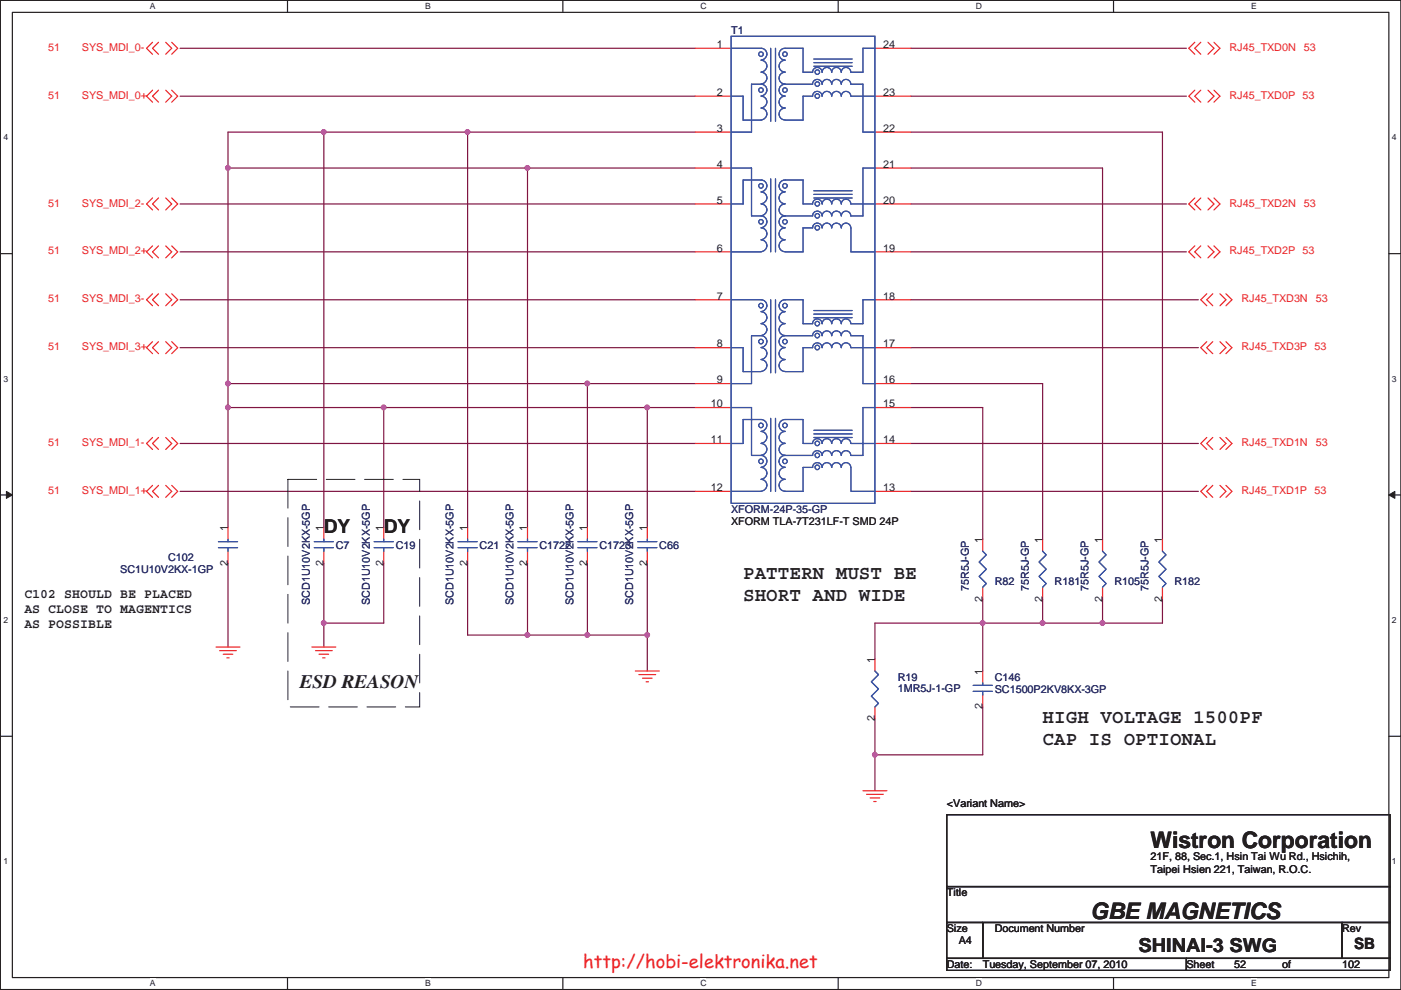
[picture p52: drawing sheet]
<svg xmlns="http://www.w3.org/2000/svg" width="297mm" height="210mm" viewBox="0 0 297 210" stroke-linecap="round" stroke-linejoin="round" font-family="sans-serif">
<defs><g id="words">
<g font-size="4.8" fill="#231f20">
<text x="243.9" y="179.8">Wistron Corporation</text>
<text x="231.2" y="195">GBE MAGNETICS</text>
</g>
<g font-size="4.1" fill="#231f20">
<text x="68.7" y="113.1">DY</text>
<text x="81.4" y="113.1">DY</text>
<text x="157.6" y="122.9">PATTERN MUST BE</text>
<text x="157.6" y="127.5">SHORT AND WIDE</text>
<text x="63.6" y="146">ESD REASON</text>
<text x="221.1" y="153.4">HIGH VOLTAGE 1500PF</text>
<text x="221.1" y="158">CAP IS OPTIONAL</text>
<text x="241.4" y="202">SHINAI-3 SWG</text>
</g>
<text font-size="3.9" fill="#ed2024" x="123.7" y="205.2">http://hobi-elektronika.net</text>
<text font-size="3.3" fill="#231f20" x="287.1" y="201.3">SB</text>
<g font-size="2.8" fill="#231f20">
<text x="5.2" y="126.9">C102 SHOULD BE PLACED</text>
<text x="5.2" y="130">AS CLOSE TO MAGENTICS</text>
<text x="5.2" y="133.2">AS POSSIBLE</text>
</g>
<g font-size="2.3" fill="#ec2426">
<text x="10.2" y="10.8">51</text>
<text x="17.4" y="10.8">SYS_MDI_0-</text>
<text x="260.7" y="10.8">RJ45_TXD0N</text>
<text x="276.4" y="10.8">53</text>
<text x="10.2" y="21">51</text>
<text x="17.4" y="21">SYS_MDI_0+</text>
<text x="260.7" y="21">RJ45_TXD0P 53</text>
<text x="10.2" y="43.8">51</text>
<text x="17.4" y="43.8">SYS_MDI_2-</text>
<text x="260.7" y="43.8">RJ45_TXD2N</text>
<text x="276.4" y="43.8">53</text>
<text x="10.2" y="54">51</text>
<text x="17.4" y="54">SYS_MDI_2+</text>
<text x="260.7" y="54">RJ45_TXD2P 53</text>
<text x="10.2" y="64.1">51</text>
<text x="17.4" y="64.1">SYS_MDI_3-</text>
<text x="263.2" y="64.1">RJ45_TXD3N</text>
<text x="279" y="64.1">53</text>
<text x="10.2" y="74.3">51</text>
<text x="17.4" y="74.3">SYS_MDI_3+</text>
<text x="263.2" y="74.3">RJ45_TXD3P 53</text>
<text x="10.2" y="94.6">51</text>
<text x="17.4" y="94.6">SYS_MDI_1-</text>
<text x="263.2" y="94.6">RJ45_TXD1N</text>
<text x="279" y="94.6">53</text>
<text x="10.2" y="104.8">51</text>
<text x="17.4" y="104.8">SYS_MDI_1+</text>
<text x="263.2" y="104.8">RJ45_TXD1P 53</text>
</g>
<g font-size="2.3" fill="#231f20">
<text x="152" y="10.2">1</text>
<text x="187.3" y="10.2">24</text>
<text x="152" y="20.4">2</text>
<text x="187.3" y="20.4">23</text>
<text x="152" y="28">3</text>
<text x="187.3" y="28">22</text>
<text x="152" y="35.6">4</text>
<text x="187.3" y="35.6">21</text>
<text x="152" y="43.2">5</text>
<text x="187.3" y="43.2">20</text>
<text x="152" y="53.4">6</text>
<text x="187.3" y="53.4">19</text>
<text x="152" y="63.5">7</text>
<text x="187.3" y="63.5">18</text>
<text x="152" y="73.7">8</text>
<text x="187.3" y="73.7">17</text>
<text x="152" y="81.3">9</text>
<text x="187.3" y="81.3">16</text>
<text x="150.7" y="86.4">10</text>
<text x="187.3" y="86.4">15</text>
<text x="150.7" y="94">11</text>
<text x="187.3" y="94">14</text>
<text x="150.7" y="104.2">12</text>
<text x="187.3" y="104.2">13</text>
<text x="48.3" y="112.6" transform="rotate(-90 48.3 112.6)">1</text>
<text x="68.6" y="112.6" transform="rotate(-90 68.6 112.6)">1</text>
<text x="81.3" y="112.6" transform="rotate(-90 81.3 112.6)">1</text>
<text x="99.1" y="112.6" transform="rotate(-90 99.1 112.6)">1</text>
<text x="111.8" y="112.6" transform="rotate(-90 111.8 112.6)">1</text>
<text x="124.5" y="112.6" transform="rotate(-90 124.5 112.6)">1</text>
<text x="137.2" y="112.6" transform="rotate(-90 137.2 112.6)">1</text>
<text x="155" y="111.4">XFORM TLA-7T231LF-T SMD 24P</text>
<text x="48.3" y="120" transform="rotate(-90 48.3 120)">2</text>
<text x="68.6" y="120" transform="rotate(-90 68.6 120)">2</text>
<text x="81.3" y="120" transform="rotate(-90 81.3 120)">2</text>
<text x="99.1" y="120" transform="rotate(-90 99.1 120)">2</text>
<text x="111.8" y="120" transform="rotate(-90 111.8 120)">2</text>
<text x="124.5" y="120" transform="rotate(-90 124.5 120)">2</text>
<text x="137.2" y="120" transform="rotate(-90 137.2 120)">2</text>
<text x="208.3" y="115.1" transform="rotate(-90 208.3 115.1)">1</text>
<text x="221" y="115.1" transform="rotate(-90 221 115.1)">1</text>
<text x="233.7" y="115.1" transform="rotate(-90 233.7 115.1)">1</text>
<text x="246.4" y="115.1" transform="rotate(-90 246.4 115.1)">1</text>
<text x="208.3" y="127.6" transform="rotate(-90 208.3 127.6)">2</text>
<text x="221" y="127.6" transform="rotate(-90 221 127.6)">2</text>
<text x="233.7" y="127.6" transform="rotate(-90 233.7 127.6)">2</text>
<text x="246.4" y="127.6" transform="rotate(-90 246.4 127.6)">2</text>
<text x="185.5" y="140.5" transform="rotate(-90 185.5 140.5)">1</text>
<text x="208.3" y="143.1" transform="rotate(-90 208.3 143.1)">1</text>
<text x="185.5" y="153" transform="rotate(-90 185.5 153)">2</text>
<text x="208.3" y="150.4" transform="rotate(-90 208.3 150.4)">2</text>
<text x="200.7" y="171.1">&lt;Variant Name&gt;</text>
<text x="243.9" y="182.5">21F, 88, Sec.1, Hsin Tai Wu Rd., Hsichih,</text>
<text x="243.9" y="185.2">Taipei Hsien 221, Taiwan, R.O.C.</text>
<text x="200.7" y="190.1">Title</text>
<text x="200.7" y="197.7">Size</text>
<text x="210.9" y="197.7">Document Number</text>
<text x="284.6" y="197.7">Rev</text>
<text x="203.3" y="200.3">A4</text>
<text x="200.7" y="205.4">Date:</text>
<text x="208.4" y="205.4">Tuesday, September 07, 2010</text>
<text x="251.5" y="205.4">Sheet</text>
<text x="261.7" y="205.4">52</text>
<text x="271.9" y="205.4">of</text>
<text x="284.6" y="205.4">102</text>
</g>
<g font-size="2.3" fill="#2d2d72">
<text x="155" y="7.2">T1</text>
<text x="155" y="108.8">XFORM-24P-35-GP</text>
<text x="35.6" y="119">C102</text>
<text x="71.2" y="116.5">C7</text>
<text x="83.9" y="116.5">C19</text>
<text x="101.7" y="116.5">C21</text>
<text x="114.4" y="116.5">C1722</text>
<text x="127.1" y="116.5">C1723</text>
<text x="139.8" y="116.5">C66</text>
<text x="25.5" y="121.5">SC1U10V2KX-1GP</text>
<text x="205.4" y="125.3" transform="rotate(-90 205.4 125.3)">75R5J-GP</text>
<text x="210.9" y="124.1">R82</text>
<text x="218.1" y="125.3" transform="rotate(-90 218.1 125.3)">75R5J-GP</text>
<text x="223.6" y="124.1">R181</text>
<text x="230.8" y="125.3" transform="rotate(-90 230.8 125.3)">75R5J-GP</text>
<text x="236.3" y="124.1">R105</text>
<text x="243.5" y="125.3" transform="rotate(-90 243.5 125.3)">75R5J-GP</text>
<text x="249" y="124.1">R182</text>
<text x="65.7" y="128.4" transform="rotate(-90 65.7 128.4)">SCD1U10V2KX-5GP</text>
<text x="78.4" y="128.4" transform="rotate(-90 78.4 128.4)">SCD1U10V2KX-5GP</text>
<text x="96.2" y="128.4" transform="rotate(-90 96.2 128.4)">SCD1U10V2KX-5GP</text>
<text x="108.9" y="128.4" transform="rotate(-90 108.9 128.4)">SCD1U10V2KX-5GP</text>
<text x="121.6" y="128.4" transform="rotate(-90 121.6 128.4)">SCD1U10V2KX-5GP</text>
<text x="134.3" y="128.4" transform="rotate(-90 134.3 128.4)">SCD1U10V2KX-5GP</text>
<text x="190.3" y="144.4">R19</text>
<text x="190.3" y="146.7">1MR5J-1-GP</text>
<text x="210.9" y="144.4">C146</text>
<text x="210.9" y="146.9">SC1500P2KV8KX-3GP</text>
</g>
<g font-size="1.8" fill="#231f20">
<text x="31.8" y="1.9">A</text>
<text x="90.1" y="1.9">B</text>
<text x="148.5" y="1.9">C</text>
<text x="206.9" y="1.9">D</text>
<text x="265.3" y="1.9">E</text>
<text x=".7" y="29.8">4</text>
<text x="295.1" y="29.8">4</text>
<text x=".7" y="81">3</text>
<text x="295.1" y="81">3</text>
<text x=".7" y="132.2">2</text>
<text x="295.1" y="132.2">2</text>
<text x=".7" y="183.3">1</text>
<text x="295.1" y="183.3">1</text>
<text x="31.8" y="209.2">A</text>
<text x="90.1" y="209.2">B</text>
<text x="148.5" y="209.2">C</text>
<text x="206.9" y="209.2">D</text>
<text x="265.3" y="209.2">E</text>
</g>
</g></defs>
<path d="M.1 .1h296.9v209.8h-296.9zM2.6 2.6h291.9v204.7h-291.9z" fill="none" stroke="#231f20" stroke-width=".25"/>
<g fill="#fff">
<path d="M31.8 .3h1.2v2h-1.2z"/>
<path d="M31.8 207.6h1.2v2h-1.2z"/>
</g>
<path d="M61 .1v2.5M61 207.3v2.6" fill="none" stroke="#231f20" stroke-width=".25"/>
<g fill="#fff">
<path d="M90.1 .3h1.2v2h-1.2z"/>
<path d="M90.1 207.6h1.2v2h-1.2z"/>
</g>
<path d="M119.3 .1v2.5M119.3 207.3v2.6" fill="none" stroke="#231f20" stroke-width=".25"/>
<g fill="#fff">
<path d="M148.5 .3h1.3v2h-1.3z"/>
<path d="M148.5 207.6h1.3v2h-1.3z"/>
</g>
<path d="M177.7 .1v2.5M177.7 207.3v2.6" fill="none" stroke="#231f20" stroke-width=".25"/>
<g fill="#fff">
<path d="M206.9 .3h1.2v2h-1.2z"/>
<path d="M206.9 207.6h1.2v2h-1.2z"/>
</g>
<path d="M236.1 .1v2.5M236.1 207.3v2.6" fill="none" stroke="#231f20" stroke-width=".25"/>
<g fill="#fff">
<path d="M265.3 .3h1.1v2h-1.1z"/>
<path d="M265.3 207.6h1.1v2h-1.1z"/>
<path d="M.7 28.2h1v2h-1z"/>
<path d="M295.1 28.2h1v2h-1z"/>
<path d="M.7 79.4h1v2h-1z"/>
<path d="M295.1 79.4h1v2h-1z"/>
</g>
<path d="M.1 53.8h2.5M294.5 53.8h2.5" fill="none" stroke="#231f20" stroke-width=".25"/>
<g fill="#fff">
<path d="M.7 130.6h1v1.9h-1z"/>
<path d="M295.1 130.6h1v1.9h-1z"/>
</g>
<path d="M.1 105h2.5M294.5 105h2.5" fill="none" stroke="#231f20" stroke-width=".25"/>
<path d="M1.4 104.2l1.2 .8-1.2 .7z" fill="#231f20"/>
<path d="M1.4 104.2l1.2 .8-1.2 .7z" fill="none" stroke="#231f20" stroke-width=".21"/>
<path d="M294.5 105l1.2-.8v1.5z" fill="#231f20"/>
<path d="M294.5 105l1.2-.8v1.5z" fill="none" stroke="#231f20" stroke-width=".21"/>
<g fill="#fff">
<path d="M.7 181.7h1v2h-1z"/>
<path d="M295.1 181.7h1v2h-1z"/>
</g>
<path d="M.1 156.2h2.5M294.5 156.2h2.5" fill="none" stroke="#231f20" stroke-width=".25"/>
<g fill="none" stroke="#7f1542" stroke-width=".25">
<path d="M38.2 10.2h109.2M193.1 10.2h58.4M38.2 20.4h109.2M111.8 35.6v76.2M193.1 20.4h58.4M38.2 43.3h109.2M38.2 53.4h109.2M193.1 43.3h58.4M193.1 53.4h58.4M38.2 73.7h109.2M38.2 63.6h109.2M193.1 73.7h61"/>
<path d="M193.1 63.6h61M38.2 94.1h109.2M124.5 81.4v30.4M193.1 94.1h61M38.2 104.2h109.2M193.1 104.2h61"/>
</g>
<circle cx="111.8" cy="35.6" r=".49" fill="#b8529f"/>
<circle cx="111.8" cy="35.6" r=".49" fill="none" stroke="#b8529f" stroke-width=".25"/>
<path d="M99.1 28v83.8M111.8 119.5v15.2h25.4v-15.2M124.5 119.5v15.2" fill="none" stroke="#7f1542" stroke-width=".25"/>
<circle cx="124.5" cy="134.7" r=".49" fill="#b8529f"/>
<circle cx="124.5" cy="134.7" r=".49" fill="none" stroke="#b8529f" stroke-width=".25"/>
<circle cx="111.8" cy="134.7" r=".49" fill="#b8529f"/>
<circle cx="111.8" cy="134.7" r=".49" fill="none" stroke="#b8529f" stroke-width=".25"/>
<path d="M137.2 86.4v25.4M99.1 119.5v15.2h12.7M137.2 134.7v7.6" fill="none" stroke="#7f1542" stroke-width=".25"/>
<circle cx="137.2" cy="134.7" r=".49" fill="#b8529f"/>
<circle cx="137.2" cy="134.7" r=".49" fill="none" stroke="#b8529f" stroke-width=".25"/>
<path d="M137.2 86.4h10.2" fill="none" stroke="#7f1542" stroke-width=".25"/>
<circle cx="137.2" cy="86.4" r=".49" fill="#b8529f"/>
<circle cx="137.2" cy="86.4" r=".49" fill="none" stroke="#b8529f" stroke-width=".25"/>
<path d="M124.5 81.4h22.9" fill="none" stroke="#7f1542" stroke-width=".25"/>
<circle cx="124.5" cy="81.3" r=".49" fill="#b8529f"/>
<circle cx="124.5" cy="81.3" r=".49" fill="none" stroke="#b8529f" stroke-width=".25"/>
<path d="M99.1 28h48.3M111.8 35.6h35.6" fill="none" stroke="#7f1542" stroke-width=".25"/>
<circle cx="99.1" cy="28" r=".49" fill="#b8529f"/>
<circle cx="99.1" cy="28" r=".49" fill="none" stroke="#b8529f" stroke-width=".25"/>
<path d="M81.4 86.4v25.4M81.4 119.5v12.7h-12.7v5" fill="none" stroke="#7f1542" stroke-width=".25"/>
<circle cx="68.6" cy="132.1" r=".49" fill="#b8529f"/>
<circle cx="68.6" cy="132.1" r=".49" fill="none" stroke="#b8529f" stroke-width=".25"/>
<path d="M68.7 28v83.8M68.7 119.5v12.7" fill="none" stroke="#7f1542" stroke-width=".25"/>
<circle cx="68.6" cy="28" r=".49" fill="#b8529f"/>
<circle cx="68.6" cy="28" r=".49" fill="none" stroke="#b8529f" stroke-width=".25"/>
<path d="M68.7 28h30.4M48.3 86.4h33.1M48.3 119.5v17.7" fill="none" stroke="#7f1542" stroke-width=".25"/>
<circle cx="81.3" cy="86.4" r=".49" fill="#b8529f"/>
<circle cx="81.3" cy="86.4" r=".49" fill="none" stroke="#b8529f" stroke-width=".25"/>
<circle cx="48.3" cy="86.4" r=".49" fill="#b8529f"/>
<circle cx="48.3" cy="86.4" r=".49" fill="none" stroke="#b8529f" stroke-width=".25"/>
<path d="M111.8 35.6h-63.5v76.2M48.3 81.4h76.2" fill="none" stroke="#7f1542" stroke-width=".25"/>
<circle cx="48.3" cy="81.3" r=".49" fill="#b8529f"/>
<circle cx="48.3" cy="81.3" r=".49" fill="none" stroke="#b8529f" stroke-width=".25"/>
<circle cx="48.3" cy="35.6" r=".49" fill="#b8529f"/>
<circle cx="48.3" cy="35.6" r=".49" fill="none" stroke="#b8529f" stroke-width=".25"/>
<path d="M68.7 28h-20.4v7.6M81.4 86.4h55.8M208.4 160.1h-22.9v7.6" fill="none" stroke="#7f1542" stroke-width=".25"/>
<circle cx="185.5" cy="160.1" r=".49" fill="#b8529f"/>
<circle cx="185.5" cy="160.1" r=".49" fill="none" stroke="#b8529f" stroke-width=".25"/>
<path d="M221.1 127.1v5.1h12.7M233.8 127.1v5.1h12.7v-5.1M185.5 152.5v7.6M208.4 149.9v10.2" fill="none" stroke="#7f1542" stroke-width=".25"/>
<circle cx="233.7" cy="132.1" r=".49" fill="#b8529f"/>
<circle cx="233.7" cy="132.1" r=".49" fill="none" stroke="#b8529f" stroke-width=".25"/>
<circle cx="221" cy="132.1" r=".49" fill="#b8529f"/>
<circle cx="221" cy="132.1" r=".49" fill="none" stroke="#b8529f" stroke-width=".25"/>
<path d="M185.5 132.2h22.9v10.1M208.4 127.1v5.1h12.7" fill="none" stroke="#7f1542" stroke-width=".25"/>
<circle cx="208.3" cy="132.1" r=".49" fill="#b8529f"/>
<circle cx="208.3" cy="132.1" r=".49" fill="none" stroke="#b8529f" stroke-width=".25"/>
<path d="M193.1 35.6h40.7v78.8M193.1 28h53.4v86.4M193.1 86.4h15.3v28M193.1 81.4h28v33M185.5 132.2v7.6" fill="none" stroke="#7f1542" stroke-width=".25"/>
<g fill="none" stroke="#ec2426" stroke-width=".25">
<path d="M32.3 19.1l-1.2 1.3 1.2 1.3M32.3 9l-1.2 1.2 1.2 1.3M33.6 19.1l-1.3 1.3 1.3 1.3M33.6 9l-1.3 1.2 1.3 1.3M35.1 19.1l1.3 1.3-1.3 1.3M35.1 9l1.3 1.2-1.3 1.3M36.4 19.1l1.3 1.3-1.3 1.3M36.4 9l1.3 1.2-1.3 1.3M147.4 10.2h7.6M185.5 10.2h7.6M253.3 9l-1.3 1.2 1.3 1.3M253.3 19.1l-1.3 1.3 1.3 1.3"/>
<path d="M254.6 9l-1.3 1.2 1.3 1.3M254.6 19.1l-1.3 1.3 1.3 1.3M256.1 9l1.3 1.2-1.3 1.3M256.1 19.1l1.3 1.3-1.3 1.3M257.4 9l1.3 1.2-1.3 1.3M257.4 19.1l1.3 1.3-1.3 1.3M147.4 20.4h7.6M147.4 28h7.6M147.4 35.6h7.6M185.5 20.4h7.6M185.5 28h7.6M185.5 35.6h7.6"/>
<path d="M32.3 42l-1.2 1.3 1.2 1.2M32.3 52.2l-1.2 1.2 1.2 1.3M33.6 42l-1.3 1.3 1.3 1.2M33.6 52.2l-1.3 1.2 1.3 1.3M35.1 42l1.3 1.3-1.3 1.2M35.1 52.2l1.3 1.2-1.3 1.3M36.4 42l1.3 1.3-1.3 1.2M36.4 52.2l1.3 1.2-1.3 1.3M147.4 43.3h7.6M147.4 53.4h7.6M185.5 43.3h7.6M185.5 53.4h7.6"/>
<path d="M253.3 52.2l-1.3 1.2 1.3 1.3M253.3 42l-1.3 1.3 1.3 1.2M254.6 52.2l-1.3 1.2 1.3 1.3M254.6 42l-1.3 1.3 1.3 1.2M256.1 52.2l1.3 1.2-1.3 1.3M256.1 42l1.3 1.3-1.3 1.2M257.4 52.2l1.3 1.2-1.3 1.3M257.4 42l1.3 1.3-1.3 1.2M32.3 62.3l-1.2 1.3 1.2 1.3M32.3 72.5l-1.2 1.2 1.2 1.3M33.6 62.3l-1.3 1.3 1.3 1.3M33.6 72.5l-1.3 1.2 1.3 1.3"/>
<path d="M35.1 62.3l1.3 1.3-1.3 1.3M35.1 72.5l1.3 1.2-1.3 1.3M36.4 62.3l1.3 1.3-1.3 1.3M36.4 72.5l1.3 1.2-1.3 1.3M147.4 63.6h7.6M147.4 73.7h7.6M185.5 63.6h7.6M185.5 73.7h7.6M255.9 72.5l-1.3 1.2 1.3 1.3M255.9 62.3l-1.3 1.3 1.3 1.3M257.1 72.5l-1.2 1.2 1.2 1.3M257.1 62.3l-1.2 1.3 1.2 1.3"/>
<path d="M258.7 72.5l1.2 1.2-1.2 1.3M258.7 62.3l1.2 1.3-1.2 1.3M259.9 72.5l1.3 1.2-1.3 1.3M259.9 62.3l1.3 1.3-1.3 1.3M32.3 92.8l-1.2 1.3 1.2 1.2M33.6 92.8l-1.3 1.3 1.3 1.2M35.1 92.8l1.3 1.3-1.3 1.2M36.4 92.8l1.3 1.3-1.3 1.2M147.4 81.4h7.6M147.4 86.4h7.6M147.4 94.1h7.6M185.5 81.4h7.6"/>
<path d="M185.5 86.4h7.6M185.5 94.1h7.6M255.9 92.8l-1.3 1.3 1.3 1.2M257.1 92.8l-1.2 1.3 1.2 1.2M258.7 92.8l1.2 1.3-1.2 1.2M259.9 92.8l1.3 1.3-1.3 1.2M32.3 103l-1.2 1.2 1.2 1.3M33.6 103l-1.3 1.2 1.3 1.3M35.1 103l1.3 1.2-1.3 1.3M36.4 103l1.3 1.2-1.3 1.3M48.3 111.8v2.6M48.3 116.9v2.6"/>
<path d="M68.7 111.8v2.6M68.7 116.9v2.6M81.4 111.8v2.6M81.4 116.9v2.6M99.1 111.8v2.6M99.1 116.9v2.6M111.8 111.8v2.6M111.8 116.9v2.6M124.5 111.8v2.6M124.5 116.9v2.6M137.2 111.8v2.6M137.2 116.9v2.6"/>
<path d="M147.4 104.2h7.6M185.5 104.2h7.6M208.4 114.4v2.5M221.1 114.4v2.5M233.8 114.4v2.5M246.5 114.4v2.5M255.9 103l-1.3 1.2 1.3 1.3M257.1 103l-1.2 1.2 1.2 1.3M258.7 103l1.2 1.2-1.2 1.3M259.9 103l1.3 1.2-1.3 1.3M45.8 137.2h5.1M46.6 138h3.5"/>
<path d="M47.3 138.8h2.1M48.1 139.5h.5M66.1 137.2h5.1M66.9 138h3.5M67.6 138.8h2.1M68.4 139.5h.5M185.5 139.8v2.5M208.4 124.5v2.6M221.1 124.5v2.6M233.8 124.5v2.6M246.5 124.5v2.6M134.7 142.3h5.1"/>
<path d="M135.5 143.1h3.5M136.2 143.8h2.1M137 144.6h.5M185.5 149.9v2.6M208.4 142.3v2.6M208.4 147.4v2.5M183 167.7h5M183.7 168.5h3.6M184.5 169.2h2M185.2 170h.6"/>
</g>
<path d="M200.7 172.8h94v15.2h-94zM200.7 188h94v7.7h-94zM200.7 195.7h7.7v7.6h-7.7zM208.4 195.7h76.2v7.6h-76.2zM284.6 195.7h10.1v7.6h-10.1zM200.7 203.3h50.8v2.5h-50.8zM251.5 203.3h43.2v2.5h-43.2z" fill="none" stroke="#231f20" stroke-width=".25"/>
<path d="M61 101.7h28v48.2h-28z" fill="none" stroke="#231f20" stroke-width=".21" stroke-dasharray="6.1 2"/>
<g fill="none" stroke="#3a53a4" stroke-width=".25">
<path d="M155 10.2h6.4a1.25 1.25 0 0 1 1.2 1.3 1.25 1.25 0 0 1-1.2 1.2M155 7.7h30.5v99.1h-30.5zM161.4 12.8a1.25 1.25 0 0 1 1.2 1.2 1.25 1.25 0 0 1-1.2 1.3M161.4 15.3a1.25 1.25 0 0 1 1.2 1.3 1.25 1.25 0 0 1-1.2 1.2M163.4 10.2v15.5M164.4 10.2v15.5M166.2 17.9h6.1a1 1 0 0 1 1-1.1 1 1 0 0 1 1 1.1M166.5 12.7a1.25 1.25 0 0 1-1.3-1.2 1.25 1.25 0 0 1 1.3-1.3h3.8v5.1h2a1 1 0 0 1 1-1 1 1 0 0 1 1 1M166.5 15.3a1.25 1.25 0 0 0-1.3 1.3 1.25 1.25 0 0 0 1.3 1.2M166.5 17.9a1.25 1.25 0 0 0-1.3 1.2 1.25 1.25 0 0 0 1.3 1.3M166.5 12.8a1.25 1.25 0 0 0-1.3 1.2 1.25 1.25 0 0 0 1.3 1.3M172.5 14.1h8.2"/>
<path d="M172.5 13.3h8.2M172.5 12.5h8.2M174.3 17.9a1 1 0 0 1 1-1.1 1 1 0 0 1 1 1.1M174.3 15.3a1 1 0 0 1 1-1 1 1 0 0 1 1 1M176.4 17.9a1 1 0 0 1 1-1.1 1 1 0 0 1 .9 1.1M176.4 15.3a1 1 0 0 1 1-1 1 1 0 0 1 .9 1M178.4 17.9a1 1 0 0 1 1-1.1 1 1 0 0 1 1 1.1M178.4 15.3a1 1 0 0 1 1-1 1 1 0 0 1 1 1M180.4 17.9h2.6v10.1h2.5M185.5 10.2h-2.5v5.1h-2.6M155 35.6h4.3v10.2h2.1a1.25 1.25 0 0 1 1.2 1.2 1.25 1.25 0 0 1-1.2 1.3M155 20.4h2.6v5.1h3.8"/>
<path d="M161.4 22.9a1.25 1.25 0 0 1 1.2 1.3 1.25 1.25 0 0 1-1.2 1.2M161.4 20.4a1.25 1.25 0 0 0 1.2-1.3 1.25 1.25 0 0 0-1.2-1.2h-2.1v10.1h-4.3M161.4 20.4a1.25 1.25 0 0 1 1.2 1.2 1.25 1.25 0 0 1-1.2 1.3M163.4 37.9v15.5M164.4 37.9v15.5M166.5 20.4a1.25 1.25 0 0 0-1.3 1.2 1.25 1.25 0 0 0 1.3 1.3M166.5 22.9a1.25 1.25 0 0 0-1.3 1.3 1.25 1.25 0 0 0 1.3 1.2M174.3 20.4a1 1 0 0 0-1-1 1 1 0 0 0-1 1h-2v5.1h-3.8M174.3 20.4a1 1 0 0 1 1-1 1 1 0 0 1 1 1M176.4 20.4a1 1 0 0 1 1-1 1 1 0 0 1 .9 1M178.4 20.4a1 1 0 0 1 1-1 1 1 0 0 1 1 1M180.4 20.4h5.1"/>
<path d="M185.5 35.6h-2.5v10.2h-2.6M155 53.4h6.4M161.4 43.3a1.25 1.25 0 0 1 1.2 1.2 1.25 1.25 0 0 1-1.2 1.3M161.4 50.9a1.25 1.25 0 0 1 1.2 1.2 1.25 1.25 0 0 1-1.2 1.3M161.4 40.7a1.25 1.25 0 0 1 1.2 1.3 1.25 1.25 0 0 1-1.2 1.2M161.4 48.3a1.25 1.25 0 0 1 1.2 1.3 1.25 1.25 0 0 1-1.2 1.2M161.4 40.7a1.25 1.25 0 0 0 1.2-1.3 1.25 1.25 0 0 0-1.2-1.2h-3.8v5.1h-2.6M166.5 40.7a1.25 1.25 0 0 1-1.3-1.3 1.25 1.25 0 0 1 1.3-1.2h3.8v5.1h2a1 1 0 0 1 1-1.1 1 1 0 0 1 1 1.1M166.5 48.3a1.25 1.25 0 0 0-1.3 1.3 1.25 1.25 0 0 0 1.3 1.2M166.5 45.8a1.25 1.25 0 0 0-1.3 1.2 1.25 1.25 0 0 0 1.3 1.3M166.5 40.7a1.25 1.25 0 0 0-1.3 1.3 1.25 1.25 0 0 0 1.3 1.2M166.5 43.3a1.25 1.25 0 0 0-1.3 1.2 1.25 1.25 0 0 0 1.3 1.3"/>
<path d="M166.5 50.9a1.25 1.25 0 0 0-1.3 1.2 1.25 1.25 0 0 0 1.3 1.3M172.5 41.2h8.2M172.5 40.5h8.2M172.5 42h8.2M174.3 48.3a1 1 0 0 0-1-1 1 1 0 0 0-1 1h-2v5.1h-3.8M174.3 45.8a1 1 0 0 0-1-1 1 1 0 0 0-1 1h-6.1M174.3 43.3a1 1 0 0 1 1-1.1 1 1 0 0 1 1 1.1M174.3 45.8a1 1 0 0 1 1-1 1 1 0 0 1 1 1M174.3 48.3a1 1 0 0 1 1-1 1 1 0 0 1 1 1M176.4 43.3a1 1 0 0 1 1-1.1 1 1 0 0 1 .9 1.1M176.4 48.3a1 1 0 0 1 1-1 1 1 0 0 1 .9 1M176.4 45.8a1 1 0 0 1 1-1 1 1 0 0 1 .9 1"/>
<path d="M178.4 43.3a1 1 0 0 1 1-1.1 1 1 0 0 1 1 1.1M178.4 45.8a1 1 0 0 1 1-1 1 1 0 0 1 1 1M178.4 48.3a1 1 0 0 1 1-1 1 1 0 0 1 1 1M180.4 43.3h5.1M180.4 48.3v5.1h5.1M155 63.6h6.4a1.27 1.27 0 0 1 1.2 1.3 1.27 1.27 0 0 1-1.2 1.2 1.25 1.25 0 0 1 1.2 1.3 1.25 1.25 0 0 1-1.2 1.2 1.27 1.27 0 0 1 1.2 1.3 1.27 1.27 0 0 1-1.2 1.3M155 73.7h2.6v5.1h3.8M161.4 76.3a1.25 1.25 0 0 1 1.2 1.2 1.25 1.25 0 0 1-1.2 1.3M161.4 73.7a1.25 1.25 0 0 1 1.2 1.3 1.25 1.25 0 0 1-1.2 1.2M161.4 73.7a1.25 1.25 0 0 0 1.2-1.3 1.25 1.25 0 0 0-1.2-1.2h-2.1v10.2h-4.3M163.4 63.6v15.5M164.4 63.6v15.5"/>
<path d="M166.5 73.7a1.25 1.25 0 0 0-1.3 1.3 1.25 1.25 0 0 0 1.3 1.2M166.5 71.2a1.25 1.25 0 0 0-1.3 1.2 1.25 1.25 0 0 0 1.3 1.3M166.5 76.3a1.25 1.25 0 0 0-1.3 1.2 1.25 1.25 0 0 0 1.3 1.3M172.5 66.6h8.2M172.5 67.4h8.2M172.5 65.9h8.2M174.3 68.7a1 1 0 0 0-1-1.1 1 1 0 0 0-1 1.1h-2v-5.1h-3.8a1.27 1.27 0 0 0-1.3 1.3 1.27 1.27 0 0 0 1.3 1.2 1.25 1.25 0 0 0-1.3 1.3 1.25 1.25 0 0 0 1.3 1.2 1.27 1.27 0 0 0-1.3 1.3 1.27 1.27 0 0 0 1.3 1.3M174.3 71.2a1 1 0 0 0-1-1 1 1 0 0 0-1 1h-6.1M174.3 73.7a1 1 0 0 0-1-1 1 1 0 0 0-1 1h-2v5.1h-3.8M174.3 68.7a1 1 0 0 1 1-1.1 1 1 0 0 1 1 1.1M174.3 73.7a1 1 0 0 1 1-1 1 1 0 0 1 1 1M174.3 71.2a1 1 0 0 1 1-1 1 1 0 0 1 1 1"/>
<path d="M176.4 73.7a1 1 0 0 1 1-1 1 1 0 0 1 .9 1M176.4 68.7a1 1 0 0 1 1-1.1 1 1 0 0 1 .9 1.1M176.4 71.2a1 1 0 0 1 1-1 1 1 0 0 1 .9 1M178.4 71.2a1 1 0 0 1 1-1 1 1 0 0 1 1 1M178.4 73.7a1 1 0 0 1 1-1 1 1 0 0 1 1 1M178.4 68.7a1 1 0 0 1 1-1.1 1 1 0 0 1 1 1.1M180.4 73.7h5.1M180.4 71.2h2.6v10.2h2.5M185.5 63.6h-2.5v5.1h-2.6M155 86.4h4.3v10.2h2.1M161.4 96.6a1.27 1.27 0 0 1 1.2 1.3 1.27 1.27 0 0 1-1.2 1.2 1.27 1.27 0 0 1 1.2 1.3 1.27 1.27 0 0 1-1.2 1.3 1.25 1.25 0 0 1 1.2 1.2 1.25 1.25 0 0 1-1.2 1.3M161.4 94.1a1.25 1.25 0 0 1 1.2 1.2 1.25 1.25 0 0 1-1.2 1.3"/>
<path d="M161.4 91.5a1.25 1.25 0 0 1 1.2 1.3 1.25 1.25 0 0 1-1.2 1.2M161.4 91.5a1.25 1.25 0 0 0 1.2-1.3 1.25 1.25 0 0 0-1.2-1.2h-3.8v5.1h-2.6M163.4 88.7v15.5M164.4 88.7v15.5M166.2 96.6h6.1a1 1 0 0 1 1-1 1 1 0 0 1 1 1M166.5 91.5a1.25 1.25 0 0 1-1.3-1.3 1.25 1.25 0 0 1 1.3-1.2h3.8v5.1h2a1 1 0 0 1 1-1.1 1 1 0 0 1 1 1.1M166.5 91.5a1.25 1.25 0 0 0-1.3 1.3 1.25 1.25 0 0 0 1.3 1.2M166.5 94.1a1.25 1.25 0 0 0-1.3 1.2 1.25 1.25 0 0 0 1.3 1.3 1.27 1.27 0 0 0-1.3 1.2 1.27 1.27 0 0 0 1.3 1.3 1.27 1.27 0 0 0-1.3 1.3 1.27 1.27 0 0 0 1.3 1.2 1.27 1.27 0 0 0-1.3 1.3 1.27 1.27 0 0 0 1.3 1.3M172.5 92.8h8.2M172.5 92h8.2M172.5 91.3h8.2M174.3 99.1a1 1 0 0 0-1-1 1 1 0 0 0-1 1h-2v5.1h-3.8"/>
<path d="M174.3 99.1a1 1 0 0 1 1-1 1 1 0 0 1 1 1M174.3 96.6a1 1 0 0 1 1-1 1 1 0 0 1 1 1M174.3 94.1a1 1 0 0 1 1-1.1 1 1 0 0 1 1 1.1M176.4 99.1a1 1 0 0 1 1-1 1 1 0 0 1 .9 1M176.4 94.1a1 1 0 0 1 1-1.1 1 1 0 0 1 .9 1.1M176.4 96.6a1 1 0 0 1 1-1 1 1 0 0 1 .9 1M178.4 94.1a1 1 0 0 1 1-1.1 1 1 0 0 1 1 1.1M178.4 99.1a1 1 0 0 1 1-1 1 1 0 0 1 1 1M178.4 96.6a1 1 0 0 1 1-1 1 1 0 0 1 1 1M180.4 99.1v5.1h5.1M180.4 94.1h5.1M185.5 86.4h-2.5v10.2h-2.6"/>
<path d="M46.3 114.9h4.1M46.3 116.2h4.1M48.3 114.4v.5M48.3 116.2v.7M66.6 114.9h4.1M66.6 116.2h4.1M68.7 114.4v.5M68.7 116.2v.7M79.3 114.9h4.1M79.3 116.2h4.1M81.4 114.4v.5M81.4 116.2v.7"/>
<path d="M97.1 116.2h4.1M97.1 114.9h4.1M99.1 114.4v.5M99.1 116.2v.7M109.8 116.2h4.1M109.8 114.9h4.1M111.8 114.4v.5M111.8 116.2v.7M122.5 116.2h4.1M122.5 114.9h4.1M124.5 114.4v.5M124.5 116.2v.7"/>
<path d="M135.2 116.2h4.1M135.2 114.9h4.1M137.2 114.4v.5M137.2 116.2v.7M155 104.2h6.4M208.4 116.9l.7 .8-1.5 1.5 1.5 1.5-1.5 1.6 1.5 1.5-.7 .7M221.1 116.9l.7 .8-1.5 1.5 1.5 1.5-1.5 1.6 1.5 1.5-.7 .7M233.8 116.9l.7 .8-1.5 1.5 1.5 1.5-1.5 1.6 1.5 1.5-.7 .7M246.5 116.9l.7 .8-1.5 1.5 1.5 1.5-1.5 1.6 1.5 1.5-.7 .7M185.5 142.3l.8 .8-1.6 1.5 1.6 1.5-1.6 1.6 1.6 1.5-.8 .7M206.3 145.4h4.1M206.3 146.6h4.1"/>
<path d="M208.4 144.9v.5M208.4 146.6v.8"/>
<circle cx="161.3" cy="19.1" r=".49"/>
<circle cx="161.3" cy="11.5" r=".49"/>
<circle cx="166.4" cy="11.5" r=".49"/>
<circle cx="166.4" cy="19.1" r=".49"/>
<circle cx="173.3" cy="17.8" r=".49"/>
<circle cx="173.3" cy="15.3" r=".49"/>
<circle cx="161.3" cy="39.4" r=".49"/>
<circle cx="166.4" cy="39.4" r=".49"/>
<circle cx="173.3" cy="20.4" r=".49"/>
<circle cx="161.3" cy="47" r=".49"/>
<circle cx="166.4" cy="47" r=".49"/>
<circle cx="173.3" cy="48.3" r=".49"/>
<circle cx="173.3" cy="45.8" r=".49"/>
<circle cx="173.3" cy="43.2" r=".49"/>
<circle cx="161.3" cy="64.8" r=".49"/>
<circle cx="161.3" cy="72.4" r=".49"/>
<circle cx="166.4" cy="64.8" r=".49"/>
<circle cx="166.4" cy="72.4" r=".49"/>
<circle cx="173.3" cy="73.7" r=".49"/>
<circle cx="173.3" cy="71.2" r=".49"/>
<circle cx="173.3" cy="68.6" r=".49"/>
<circle cx="161.3" cy="90.2" r=".49"/>
<circle cx="161.3" cy="97.8" r=".49"/>
<circle cx="166.4" cy="97.8" r=".49"/>
<circle cx="166.4" cy="90.2" r=".49"/>
<circle cx="173.3" cy="94" r=".49"/>
<circle cx="173.3" cy="96.6" r=".49"/>
<circle cx="173.3" cy="99.1" r=".49"/>
</g>
<circle cx="111.8" cy="35.6" r=".49" fill="#b8529f"/>
<circle cx="111.8" cy="35.6" r=".49" fill="none" stroke="#b8529f" stroke-width=".25"/>
<circle cx="124.5" cy="134.7" r=".49" fill="#b8529f"/>
<circle cx="124.5" cy="134.7" r=".49" fill="none" stroke="#b8529f" stroke-width=".25"/>
<circle cx="111.8" cy="134.7" r=".49" fill="#b8529f"/>
<circle cx="111.8" cy="134.7" r=".49" fill="none" stroke="#b8529f" stroke-width=".25"/>
<circle cx="137.2" cy="134.7" r=".49" fill="#b8529f"/>
<circle cx="137.2" cy="134.7" r=".49" fill="none" stroke="#b8529f" stroke-width=".25"/>
<circle cx="137.2" cy="86.4" r=".49" fill="#b8529f"/>
<circle cx="137.2" cy="86.4" r=".49" fill="none" stroke="#b8529f" stroke-width=".25"/>
<circle cx="124.5" cy="81.3" r=".49" fill="#b8529f"/>
<circle cx="124.5" cy="81.3" r=".49" fill="none" stroke="#b8529f" stroke-width=".25"/>
<circle cx="99.1" cy="28" r=".49" fill="#b8529f"/>
<circle cx="99.1" cy="28" r=".49" fill="none" stroke="#b8529f" stroke-width=".25"/>
<circle cx="68.6" cy="132.1" r=".49" fill="#b8529f"/>
<circle cx="68.6" cy="132.1" r=".49" fill="none" stroke="#b8529f" stroke-width=".25"/>
<circle cx="68.6" cy="28" r=".49" fill="#b8529f"/>
<circle cx="68.6" cy="28" r=".49" fill="none" stroke="#b8529f" stroke-width=".25"/>
<circle cx="81.3" cy="86.4" r=".49" fill="#b8529f"/>
<circle cx="81.3" cy="86.4" r=".49" fill="none" stroke="#b8529f" stroke-width=".25"/>
<circle cx="48.3" cy="86.4" r=".49" fill="#b8529f"/>
<circle cx="48.3" cy="86.4" r=".49" fill="none" stroke="#b8529f" stroke-width=".25"/>
<circle cx="48.3" cy="81.3" r=".49" fill="#b8529f"/>
<circle cx="48.3" cy="81.3" r=".49" fill="none" stroke="#b8529f" stroke-width=".25"/>
<circle cx="48.3" cy="35.6" r=".49" fill="#b8529f"/>
<circle cx="48.3" cy="35.6" r=".49" fill="none" stroke="#b8529f" stroke-width=".25"/>
<circle cx="185.5" cy="160.1" r=".49" fill="#b8529f"/>
<circle cx="185.5" cy="160.1" r=".49" fill="none" stroke="#b8529f" stroke-width=".25"/>
<circle cx="233.7" cy="132.1" r=".49" fill="#b8529f"/>
<circle cx="233.7" cy="132.1" r=".49" fill="none" stroke="#b8529f" stroke-width=".25"/>
<circle cx="221" cy="132.1" r=".49" fill="#b8529f"/>
<circle cx="221" cy="132.1" r=".49" fill="none" stroke="#b8529f" stroke-width=".25"/>
<circle cx="208.3" cy="132.1" r=".49" fill="#b8529f"/>
<circle cx="208.3" cy="132.1" r=".49" fill="none" stroke="#b8529f" stroke-width=".25"/>
<use href="#words"/>
</svg>
